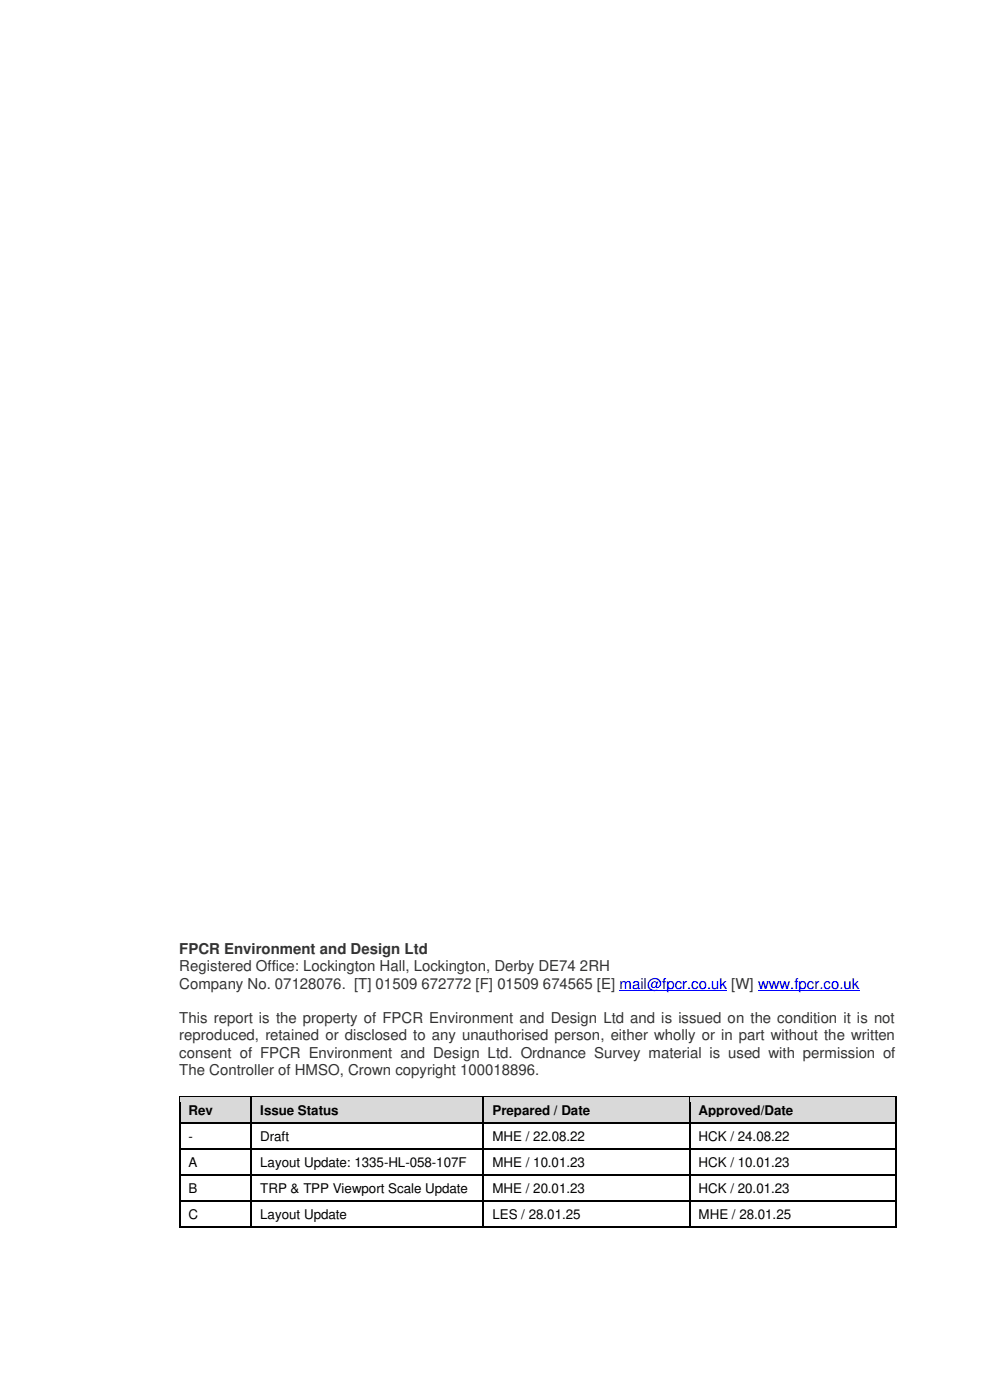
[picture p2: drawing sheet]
<svg xmlns="http://www.w3.org/2000/svg" width="210mm" height="297mm" viewBox="0 0 210 297" stroke-linecap="round" stroke-linejoin="round" font-family="sans-serif">
<defs><g id="words">
<g font-size="3.2" fill="#333">
<text x="38" y="202.4">FPCR Environment and Design Ltd</text>
<text x="38" y="206.1">Registered Office: Lockington Hall, Lockington, Derby DE74 2RH</text>
<text x="38" y="209.7">Company No. 07128076. [T] 01509 672772 [F] 01509 674565 [E] mail@fpcr.co.uk [W] www.fpcr.co.uk</text>
<text x="38" y="217">This report is the property of FPCR Environment and Design Ltd and is issued on the condition it is not</text>
<text x="38" y="220.7">reproduced, retained or disclosed to any unauthorised person, either wholly or in part without the written</text>
<text x="38" y="224.4">consent of FPCR Environment and Design Ltd. Ordnance Survey material is used with permission of</text>
<text x="38" y="228">The Controller of HMSO, Crown copyright 100018896.</text>
</g>
<g font-size="2.8">
<text x="40" y="236.5">Rev</text>
<text x="55.2" y="236.5">Issue Status</text>
<text x="104.5" y="236.5">Prepared / Date</text>
<text x="148.2" y="236.5">Approved/Date</text>
<text x="40" y="242">-</text>
<text x="55.2" y="242">Draft</text>
<text x="104.5" y="242">MHE / 22.08.22</text>
<text x="148.2" y="242">HCK / 24.08.22</text>
<text x="40" y="247.5">A</text>
<text x="55.2" y="247.5">Layout Update: 1335-HL-058-107F</text>
<text x="104.5" y="247.5">MHE / 10.01.23</text>
<text x="148.2" y="247.5">HCK / 10.01.23</text>
<text x="40" y="253">B</text>
<text x="55.2" y="253">TRP &amp; TPP Viewport Scale Update</text>
<text x="104.5" y="253">MHE / 20.01.23</text>
<text x="148.2" y="253">HCK / 20.01.23</text>
<text x="40" y="258.5">C</text>
<text x="55.2" y="258.5">Layout Update</text>
<text x="104.5" y="258.5">LES / 28.01.25</text>
<text x="148.2" y="258.5">MHE / 28.01.25</text>
</g>
</g></defs>
<path d="M131.4 210.2h22.8M160.8 210.2h21.5" fill="none" stroke="#00f" stroke-width=".21"/>
<g fill="#d9d9d9">
<path d="M38.2 232.8h15v5.3h-15z" fill-rule="evenodd"/>
<path d="M40 233.8h11.4v3.3h-11.4z" fill-rule="evenodd"/>
<path d="M53.4 232.8h49v5.3h-49z" fill-rule="evenodd"/>
<path d="M55.2 233.8h45.4v3.3h-45.4z" fill-rule="evenodd"/>
<path d="M102.7 232.8h43.5v5.3h-43.5z" fill-rule="evenodd"/>
<path d="M104.5 233.8h39.9v3.3h-39.9z" fill-rule="evenodd"/>
<path d="M146.4 232.8h43.5v5.3h-43.5z" fill-rule="evenodd"/>
<path d="M148.2 233.8h39.9v3.3h-39.9z" fill-rule="evenodd"/>
</g>
<g fill="#000">
<path d="M38 232.5h.3v1.3h-.3z" fill-rule="evenodd"/>
<path d="M38 232.5h.3v.3h-.3z" fill-rule="evenodd"/>
</g>
<path d="M38.3 232.7h14.9" fill="none" stroke="#000" stroke-width=".25"/>
<path d="M38.3 232.8h14.9v1h-14.9z" fill-rule="evenodd" fill="#d9d9d9"/>
<g fill="#000">
<path d="M53.2 232.8h.2v1h-.2z" fill-rule="evenodd"/>
<path d="M53.2 232.5h.2v.3h-.2z" fill-rule="evenodd"/>
</g>
<path d="M53.4 232.7h49" fill="none" stroke="#000" stroke-width=".25"/>
<path d="M53.4 232.8h49v1h-49z" fill-rule="evenodd" fill="#d9d9d9"/>
<g fill="#000">
<path d="M102.4 232.8h.3v1h-.3z" fill-rule="evenodd"/>
<path d="M102.4 232.5h.3v.3h-.3z" fill-rule="evenodd"/>
</g>
<path d="M102.7 232.7h43.5" fill="none" stroke="#000" stroke-width=".25"/>
<path d="M102.7 232.8h43.5v1h-43.5z" fill-rule="evenodd" fill="#d9d9d9"/>
<g fill="#000">
<path d="M146.2 232.8h.2v1h-.2z" fill-rule="evenodd"/>
<path d="M146.2 232.5h.2v.3h-.2z" fill-rule="evenodd"/>
</g>
<path d="M146.4 232.7h43.5" fill="none" stroke="#000" stroke-width=".25"/>
<path d="M146.4 232.8h43.5v1h-43.5z" fill-rule="evenodd" fill="#d9d9d9"/>
<g fill="#000">
<path d="M189.9 232.5h.2v1.3h-.2z" fill-rule="evenodd"/>
<path d="M189.9 232.5h.2v.3h-.2z" fill-rule="evenodd"/>
</g>
<path d="M38.1 237h15.2v1h-15.2z" fill-rule="evenodd" fill="#d9d9d9"/>
<path d="M38.1 233.8v4.2" fill="none" stroke="#000" stroke-width=".25"/>
<path d="M53.3 237h49.2v1h-49.2z" fill-rule="evenodd" fill="#d9d9d9"/>
<path d="M53.3 233.8v4.2" fill="none" stroke="#000" stroke-width=".25"/>
<path d="M102.5 237h43.8v1h-43.8z" fill-rule="evenodd" fill="#d9d9d9"/>
<path d="M102.5 233.8v4.2" fill="none" stroke="#000" stroke-width=".25"/>
<path d="M146.3 237h43.7v1h-43.7z" fill-rule="evenodd" fill="#d9d9d9"/>
<g fill="none" stroke="#000" stroke-width=".25">
<path d="M38.1 239.3v4.3M38.3 238.2h14.9M53.3 239.3v4.3M53.4 238.2h49M102.5 239.3v4.3M102.7 238.2h43.5M146.3 233.8v4.2M146.3 239.3v4.3M146.4 238.2h43.5M190 233.8v4.2M190 239.3v4.3M38.1 244.8v4.3"/>
<path d="M38.1 250.4v4.2M38.1 255.9v4.2M38.3 243.7h14.9M38.3 249.2h14.9M38.3 254.8h14.9M53.3 244.8v4.3M53.3 250.4v4.2M53.3 255.9v4.2M53.4 243.7h49M53.4 249.2h49M53.4 254.8h49M102.5 244.8v4.3"/>
<path d="M102.5 250.4v4.2M102.5 255.9v4.2M102.7 243.7h43.5M102.7 249.2h43.5M102.7 254.8h43.5M146.3 244.8v4.3M146.3 250.4v4.2M146.3 255.9v4.2M146.4 243.7h43.5M146.4 249.2h43.5M146.4 254.8h43.5M190 244.8v4.3"/>
<path d="M190 250.4v4.2M190 255.9v4.2M38.3 260.3h14.9M53.4 260.3h49M102.7 260.3h43.5M146.4 260.3h43.5"/>
</g>
<g fill="#000">
<path d="M38 238h.3v1.3h-.3z" fill-rule="evenodd"/>
<path d="M53.2 238h.2v1.3h-.2z" fill-rule="evenodd"/>
<path d="M102.4 238h.3v1.3h-.3z" fill-rule="evenodd"/>
<path d="M146.2 238h.2v1.3h-.2z" fill-rule="evenodd"/>
<path d="M189.9 238h.2v1.3h-.2z" fill-rule="evenodd"/>
<path d="M38 243.6h.3v1.2h-.3z" fill-rule="evenodd"/>
<path d="M38 249.1h.3v1.3h-.3z" fill-rule="evenodd"/>
<path d="M38 254.6h.3v1.3h-.3z" fill-rule="evenodd"/>
<path d="M53.2 243.6h.2v1.2h-.2z" fill-rule="evenodd"/>
<path d="M53.2 249.1h.2v1.3h-.2z" fill-rule="evenodd"/>
<path d="M53.2 254.6h.2v1.3h-.2z" fill-rule="evenodd"/>
<path d="M102.4 243.6h.3v1.2h-.3z" fill-rule="evenodd"/>
<path d="M102.4 249.1h.3v1.3h-.3z" fill-rule="evenodd"/>
<path d="M102.4 254.6h.3v1.3h-.3z" fill-rule="evenodd"/>
<path d="M146.2 243.6h.2v1.2h-.2z" fill-rule="evenodd"/>
<path d="M146.2 249.1h.2v1.3h-.2z" fill-rule="evenodd"/>
<path d="M146.2 254.6h.2v1.3h-.2z" fill-rule="evenodd"/>
<path d="M189.9 243.6h.2v1.2h-.2z" fill-rule="evenodd"/>
<path d="M189.9 249.1h.2v1.3h-.2z" fill-rule="evenodd"/>
<path d="M189.9 254.6h.2v1.3h-.2z" fill-rule="evenodd"/>
<path d="M38 260.1h.3v.3h-.3z" fill-rule="evenodd"/>
<path d="M38 260.1h.3v.3h-.3z" fill-rule="evenodd"/>
<path d="M53.2 260.1h.2v.3h-.2z" fill-rule="evenodd"/>
<path d="M102.4 260.1h.3v.3h-.3z" fill-rule="evenodd"/>
<path d="M146.2 260.1h.2v.3h-.2z" fill-rule="evenodd"/>
<path d="M189.9 260.1h.2v.3h-.2z" fill-rule="evenodd"/>
<path d="M189.9 260.1h.2v.3h-.2z" fill-rule="evenodd"/>
</g>
<use href="#words"/>
</svg>
